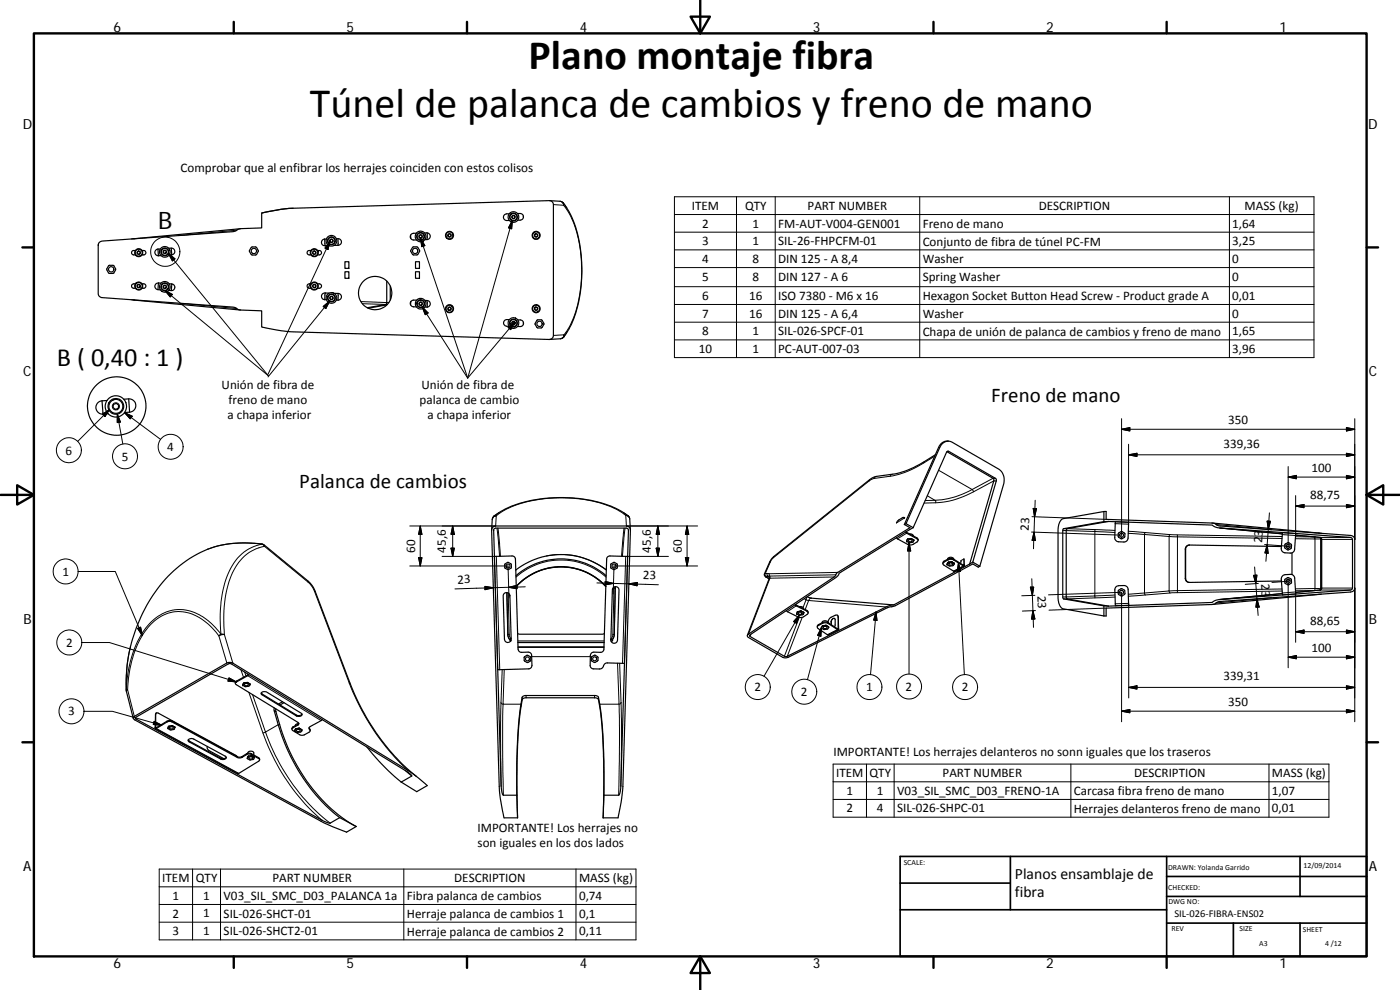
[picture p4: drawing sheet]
<svg xmlns="http://www.w3.org/2000/svg" width="420mm" height="297mm" viewBox="0 0 420 297" stroke-linecap="round" stroke-linejoin="round" font-family="sans-serif">
<defs><g id="words">
<g font-size="12.6">
<text x="158.6" y="20.7">Plano montaje fibra</text>
<text x="93" y="35.1">Túnel de palanca de cambios y freno de mano</text>
</g>
<text font-size="7.9" x="17.1" y="109.8">B ( 0,40 : 1 )</text>
<text font-size="7.2" x="47.5" y="68.8">B</text>
<g font-size="6.3">
<text x="297.5" y="120.5">Freno de mano</text>
<text x="89.8" y="146.5">Palanca de cambios</text>
</g>
<g font-size="4.7">
<text x="304.6" y="263.9">Planos ensamblaje de</text>
<text x="304.6" y="269.3">fibra</text>
</g>
<g font-size="4.2">
<text x="34" y="9.6">6</text>
<text x="104" y="9.6">5</text>
<text x="174" y="9.6">4</text>
<text x="244" y="9.6">3</text>
<text x="314" y="9.6">2</text>
<text x="384" y="9.6">1</text>
<text x="6.8" y="38.7">D</text>
<text x="410.6" y="38.7">D</text>
<text x="7" y="112.9">C</text>
<text x="410.8" y="112.9">C</text>
<text x="7" y="187.1">B</text>
<text x="410.8" y="187.1">B</text>
<text x="7" y="261.3">A</text>
<text x="410.8" y="261.3">A</text>
<text x="34" y="290.4">6</text>
<text x="104" y="290.4">5</text>
<text x="174" y="290.4">4</text>
<text x="244" y="290.4">3</text>
<text x="314" y="290.4">2</text>
<text x="384" y="290.4">1</text>
</g>
<g font-size="3.9">
<text x="54.2" y="51.5">Comprobar que al enfibrar los herrajes coinciden con estos colisos</text>
<text x="207.6" y="63">ITEM</text>
<text x="223.6" y="63">QTY</text>
<text x="242.4" y="63">PART NUMBER</text>
<text x="311.7" y="63">DESCRIPTION</text>
<text x="373.5" y="63.1">MASS (kg)</text>
<text x="210.7" y="68.3">2</text>
<text x="225.8" y="68.3">1</text>
<text x="233.5" y="68.3">FM‐AUT‐V004‐GEN001</text>
<text x="276.9" y="68.3">Freno de mano</text>
<text x="369.8" y="68.3">1,64</text>
<text x="210.7" y="73.6">3</text>
<text x="225.8" y="73.6">1</text>
<text x="233.5" y="73.6">SIL‐26‐FHPCFM‐01</text>
<text x="276.9" y="73.7">Conjunto de fibra de túnel PC‐FM</text>
<text x="369.8" y="73.6">3,25</text>
<text x="210.7" y="78.9">4</text>
<text x="225.8" y="78.9">8</text>
<text x="233.5" y="78.9">DIN 125 ‐ A 8,4</text>
<text x="276.9" y="79">Washer</text>
<text x="369.8" y="78.9">0</text>
<text x="210.7" y="84.2">5</text>
<text x="210.7" y="90">6</text>
<text x="224.8" y="90">16</text>
<text x="225.8" y="84.2">8</text>
<text x="233.5" y="84.2">DIN 127 ‐ A 6</text>
<text x="233.5" y="90">ISO 7380 ‐ M6 x 16</text>
<text x="276.9" y="84.3">Spring Washer</text>
<text x="369.8" y="84.2">0</text>
<text x="369.8" y="90">0,01</text>
<text x="210.7" y="95.3">7</text>
<text x="224.8" y="95.3">16</text>
<text x="233.5" y="95.3">DIN 125 ‐ A 6,4</text>
<text x="276.9" y="90">Hexagon Socket Button Head Screw ‐ Product grade A</text>
<text x="276.9" y="95.4">Washer</text>
<text x="369.8" y="95.3">0</text>
<text x="210.7" y="100.6">8</text>
<text x="225.8" y="100.6">1</text>
<text x="233.5" y="100.6">SIL‐026‐SPCF‐01</text>
<text x="276.9" y="100.7">Chapa de unión de palanca de cambios y freno de mano</text>
<text x="369.8" y="100.6">1,65</text>
<text x="209.7" y="105.9">10</text>
<text x="225.8" y="105.9">1</text>
<text x="233.5" y="105.9">PC‐AUT‐007‐03</text>
<text x="369.8" y="105.9">3,96</text>
<text x="66.5" y="116.7">Unión de fibra de</text>
<text x="126.5" y="116.8">Unión de fibra de</text>
<text x="68.3" y="125.7">a chapa inferior</text>
<text x="68.6" y="121.2">freno de mano</text>
<text x="125.9" y="121.3">palanca de cambio</text>
<text x="128.3" y="125.8">a chapa inferior</text>
<text x="368.6" y="127.3">350</text>
<text x="19.7" y="136.4">6</text>
<text x="50.2" y="135.3">4</text>
<text x="367.1" y="134.4">339,36</text>
<text x="36.5" y="138.2">5</text>
<text x="393.6" y="141.6">100</text>
<text x="393.2" y="149.8">88,75</text>
<text x="308.8" y="159.2" transform="rotate(-88 308.8 159.2)">23</text>
<text x="124.6" y="165.8" transform="rotate(-90 124.6 165.8)">60</text>
<text x="133.8" y="165.9" transform="rotate(-90 133.8 165.9)">45,6</text>
<text x="195.4" y="165.9" transform="rotate(-90 195.4 165.9)">45,6</text>
<text x="204.6" y="165.8" transform="rotate(-90 204.6 165.8)">60</text>
<text x="378.7" y="163" transform="rotate(-86 378.7 163)">23</text>
<text x="18.7" y="172.7">1</text>
<text x="192.9" y="173.7" transform="rotate(2 192.9 173.7)">23</text>
<text x="137.3" y="175.1" transform="rotate(-2 137.3 175.1)">23</text>
<text x="311.4" y="178.7" transform="rotate(88 311.4 178.7)">23</text>
<text x="378.5" y="175.3" transform="rotate(86 378.5 175.3)">23</text>
<text x="393.2" y="187.5">88,65</text>
<text x="19.8" y="194">2</text>
<text x="393.6" y="195.6">100</text>
<text x="226.4" y="207.4">2</text>
<text x="240.4" y="208.8">2</text>
<text x="259.9" y="207.4">1</text>
<text x="271.8" y="207.2">2</text>
<text x="288.6" y="207.4">2</text>
<text x="367.1" y="204.2">339,31</text>
<text x="20.5" y="214.7">3</text>
<text x="368.6" y="211.8">350</text>
<text x="250.1" y="226.8">IMPORTANTE! Los herrajes delanteros no sonn iguales que los traseros</text>
<text x="250.9" y="233.1">ITEM</text>
<text x="260.9" y="233.2">QTY</text>
<text x="282.9" y="233.1">PART NUMBER</text>
<text x="340.3" y="233.2">DESCRIPTION</text>
<text x="381.7" y="233.3">MASS (kg)</text>
<text x="254.1" y="238.5">1</text>
<text x="263.2" y="238.5">1</text>
<text x="269.2" y="238.5">V03_SIL_SMC_D03_FRENO‐1A</text>
<text x="322.3" y="238.5">Carcasa fibra freno de mano</text>
<text x="381.7" y="238.5">1,07</text>
<text x="254.1" y="243.8">2</text>
<text x="263.2" y="243.8">4</text>
<text x="269.2" y="243.8">SIL‐026‐SHPC‐01</text>
<text x="322.3" y="243.9">Herrajes delanteros freno de mano</text>
<text x="381.7" y="243.8">0,01</text>
<text x="143.3" y="249.6">IMPORTANTE! Los herrajes no</text>
<text x="143.3" y="254.1">son iguales en los dos lados</text>
<text x="48.7" y="264.6">ITEM</text>
<text x="51.8" y="270">1</text>
<text x="58.8" y="264.6">QTY</text>
<text x="61" y="270">1</text>
<text x="67.1" y="270">V03_SIL_SMC_D03_PALANCA 1a</text>
<text x="81.8" y="264.6">PART NUMBER</text>
<text x="136.3" y="264.6">DESCRIPTION</text>
<text x="173.8" y="264.8">MASS (kg)</text>
<text x="173.8" y="270">0,74</text>
<text x="51.8" y="275.3">2</text>
<text x="61" y="275.3">1</text>
<text x="67.1" y="275.3">SIL‐026‐SHCT‐01</text>
<text x="122.1" y="270">Fibra palanca de cambios</text>
<text x="122.1" y="275.4">Herraje palanca de cambios 1</text>
<text x="173.8" y="275.3">0,1</text>
<text x="51.8" y="280.6">3</text>
<text x="61" y="280.6">1</text>
<text x="67.1" y="280.6">SIL‐026‐SHCT2‐01</text>
<text x="122.1" y="280.7">Herraje palanca de cambios 2</text>
<text x="173.8" y="280.6">0,11</text>
</g>
<text font-size="3.1" x="352.5" y="275.2">SIL‐026‐FIBRA‐ENS02</text>
<g font-size="2.4">
<text x="271.2" y="259.7">SCALE:</text>
<text x="350.6" y="260.9">DRAWN: Yolanda Garrido</text>
<text x="391.2" y="260.6">12/09/2014</text>
<text x="350.6" y="267">CHECKED:</text>
<text x="350.6" y="271.4">DWG NO:</text>
<text x="351.6" y="279.3">REV</text>
<text x="372" y="279.4">SIZE</text>
<text x="391" y="279.5">SHEET</text>
<text x="377.9" y="283.8">A3</text>
<text x="397.7" y="283.8">4 /12</text>
</g>
</g></defs>
<g fill="none" stroke="#000" stroke-width=".36">
<path d="M29.8 72.7l.9-.4 39.2-2.8 2.2-.9 6.4-.2v-4.5l8.3-1.4 78-2.3a1.2 1.2 0 0 1 1.3 1.2v39.2a1.23 1.23 0 0 1-1.3 1.3l-78-2.4-8.3-1.4v-4.8l-6.4-.3-2.2-.9-39.2-2.8a1.27 1.27 0 0 1-1.2-1.2v-14.6zM32.6 79.8h1.6l.5 .9-.5 1.2h-1.6l-.6-1.1zM40.6 75.2h-.5a.66 .66 0 0 0-.6 .6 .66 .66 0 0 0 .6 .7h.5M41.4 75.5l.4-.1 .3 .4-.2 .4h-.5l-.2-.3zM42.6 75.2h.5a.66 .66 0 0 1 .7 .6 .66 .66 0 0 1-.7 .7h-.5M47.4 74.7l.2 2M47.4 74.7a1 1 0 0 0-.9 1.1 1 1 0 0 0 1.1 .9M48.1 74.7h-.7M48.3 76.7h-.7M48.4 75.2h.1M48.4 75l.1 .1M48.4 75a1.19 1.19 0 0 1 2-.3 1.19 1.19 0 0 1-.6 1.9 1.19 1.19 0 0 1-1.4-1.4"/>
<path d="M48.4 75v.2M49.1 75.3l.4-.2 .4 .3-.1 .5-.4 .2-.4-.4zM50.7 74.5l.7-.1a1.01 1.01 0 0 1 1.1 1 1.01 1.01 0 0 1-.9 1.1M51.4 74.4l.1 2.1M51.6 76.5h-.8M72.2 68.6l-32.7 3.1M75.4 74.2h1.6l.5 1.1-.5 1.1h-1.6l-.5-.9zM88 62.5l-3.6 .3-5.9 1.1M93.3 75.2h-.5a.66 .66 0 0 0-.6 .6 .66 .66 0 0 0 .6 .7h.5M94.2 75.4l.4 .1 .2 .4-.3 .3h-.5l-.1-.5zM95.3 75.2h.5a.66 .66 0 0 1 .7 .6 .66 .66 0 0 1-.7 .7h-.5M97.4 71.7l.3 2"/>
<path d="M97.4 71.7a1 1 0 0 0-.9 1.1 1 1 0 0 0 1 .9h1.3M97.4 71.7h.5M98.7 73.1a1.18 1.18 0 0 1 .6-1.9 1.18 1.18 0 0 1 1.4 1.4 1.18 1.18 0 0 1-1.9 .6M98.7 73.1l.1 .1M98.7 73v.1M98.8 73.1v.1M99.1 71.9l.5-.1 .3 .3-.1 .5-.4 .1-.4-.3zM100.9 71.6a1.05 1.05 0 0 1 1.5 .7 1.05 1.05 0 0 1-.9 1.3h-1.2M101.4 71.6v2M103.5 78.5h1.2v2h-1.2zM123.2 70.5l.1 1M123.8 74.2h1.6l.5 .9-.5 1.2h-1.6l-.6-1z"/>
<path d="M124.7 78.5h1.2v2h-1.2zM125 70h-.9a1.01 1.01 0 0 0-1 1 1.01 1.01 0 0 0 1.1 1h.8M125.8 70.7l.4-.2 .4 .3v.4l-.4 .2-.4-.3zM127.4 70.6l-.2 .1M127.4 70.6a1.19 1.19 0 0 0-2-.6 1.19 1.19 0 0 0 .4 2 1.19 1.19 0 0 0 1.6-1.2M127.4 70.6v.2M127.4 70.8h-.1M127.4 69.9h.7a1.01 1.01 0 0 1 1 1 1.01 1.01 0 0 1-.9 1h-.7M128.2 69.9v1.5l-.2 .5M134.5 70.4l.4-.3 .4 .3v.4l-.4 .3-.4-.2zM152.8 64.2h-.7a1.01 1.01 0 0 0-1 1 1.01 1.01 0 0 0 1 1l.8-.1M153.3 64.3l.1 .1"/>
<path d="M153.4 64.2v.1M153.4 64.2a1.18 1.18 0 0 1 1.8 .8 1.18 1.18 0 0 1-1.5 1.2 1.18 1.18 0 0 1-.4-1.9M153.4 64.2l-.1 .1M153.7 64.8l.5-.1 .3 .2-.1 .5-.4 .2-.3-.3zM155.3 64.1h.8a1.01 1.01 0 0 1 1 .9 1.01 1.01 0 0 1-1 1.1h-.7M157.1 64.8v.4M160.5 70.4l.4-.3 .4 .3v.4l-.4 .3-.4-.2zM164.9 60.2l3.6 .3a18.1 18.1 0 0 1 4.5 8.4 43.6 43.6 0 0 1-1.8 28.9l-.9 1.7a3.5 3.5 0 0 1-1.9 2.1l-3.5 .3M39.5 89.9l32.7 3.1M40.6 85.2h-.5a.67 .67 0 0 0-.6 .6 .67 .67 0 0 0 .6 .7h.5M41.2 85.7l.3-.3 .4 .1 .2 .5-.3 .3-.5-.2zM42.6 85.2h.5a.67 .67 0 0 1 .7 .6 .67 .67 0 0 1-.7 .7h-.5"/>
<path d="M47.6 84.9l.7 .1M47.6 84.9a1.01 1.01 0 0 0-1.1 .9 1.01 1.01 0 0 0 .9 1.1l.7 .1M47.6 84.9l-.2 2M49.2 85.7l.5-.1 .2 .4-.2 .5h-.4l-.3-.4zM50.3 86.7h.2M50.4 86.5l.1 .1M50.5 86.6a1.19 1.19 0 0 0-.9-1.8 1.19 1.19 0 0 0-1.2 1.6 1.19 1.19 0 0 0 1.9 .5l.2-.2M50.5 86.6v.1M50.7 87.1l.7 .1M50.8 85.1l.8 .1M51.5 85.2l-.1 2M51.6 85.2a.99 .99 0 0 1 .9 1.1 .99 .99 0 0 1-1.1 .9"/>
<path d="M93.3 85.2h-.5a.67 .67 0 0 0-.6 .6 .67 .67 0 0 0 .6 .7h.5M94 85.4h.5l.3 .4-.2 .4-.5 .1-.2-.4zM95.3 85.2h.5a.67 .67 0 0 1 .7 .6 .67 .67 0 0 1-.7 .7h-.5M97.4 89.9h.5M97.7 87.9l-.2 2M98.4 89l.1 .1M98.4 88.9h.1M98.4 88.9a1.18 1.18 0 0 1 2 0 1.18 1.18 0 0 1-.9 1.8 1.18 1.18 0 0 1-1.1-1.7M98.4 88.9v.1M98.8 87.9h-1.3a1.01 1.01 0 0 0-1 1 1.01 1.01 0 0 0 .9 1M99 89.2l.4-.3 .4 .2 .1 .5-.4 .3-.4-.2zM100.3 88l1.2 .1a1 1 0 0 1 1 1 1 1 0 0 1-1.1 .9"/>
<path d="M100.9 90h.5M101.4 88.1l.1 1.9M103.5 81.5h1.2v2h-1.2zM116.1 84.3l-.2 6.9-5.7 1.1M116.1 91.5l-5.6 1M117.1 85.8v4.2M123.3 90.5l-.1 1M124.7 81.5h1.2v2h-1.2zM125 90.1l-.8-.1a1.01 1.01 0 0 0-1.1 1 1.01 1.01 0 0 0 1 1.1h.9M125.1 91.1h.1M125.1 90.9l.1 .1M125.1 90.9v.2"/>
<path d="M125.1 90.9a1.18 1.18 0 0 1 1.9-.6 1.18 1.18 0 0 1-.3 2 1.18 1.18 0 0 1-1.6-1.2M126 90.7h.5l.2 .4-.2 .4h-.5l-.2-.4zM127.5 90.1a1.13 1.13 0 0 1 1.2 .3 1.13 1.13 0 0 1 .3 1.1l-.7 .6h-.8M128 90.2l.2 .5v1.4M134.6 92.3l.4-.1 .3 .3v.4l-.5 .2-.3-.3zM152.9 95.9h-.7a1.01 1.01 0 0 0-1.1 1 1.01 1.01 0 0 0 1 1h.7M153.7 96.8l.3-.3 .5 .2v.4l-.4 .3-.4-.2zM154.3 97.9l.1 .2M154.4 97.9l.1 .1M154.5 98a1.18 1.18 0 0 0 .5-1.9 1.18 1.18 0 0 0-2 .4 1.18 1.18 0 0 0 1.1 1.6h.3M154.5 98l-.1 .1M155.4 96h.8a1 1 0 0 1 .9 1 1 1 0 0 1-1 1h-.8"/>
<path d="M157.1 96.7v.6M160.5 92.4l.4-.2 .4 .2v.5l-.4 .2-.4-.3zM37.1 119.8a3.5 3.5 0 0 1 2.5 .1 1.99 1.99 0 0 1 1.1 2.2 1.99 1.99 0 0 1-1.8 1.6l-1.5 .1M38.6 119.7l.3 4M30.6 120.3l.3 3.9M30.6 120.3a1.99 1.99 0 0 0-1.8 2.1 1.99 1.99 0 0 0 2.1 1.8l1.6-.1M32.1 120.2l-1.5 .1M32.6 121.1l.2 .1M32.7 120.8l-.1 .3M32.7 120.8l.2 .1M32.7 120.8a2.36 2.36 0 0 1 4-.2 2.36 2.36 0 0 1-1.7 3.7 2.36 2.36 0 0 1-2.4-3.2M34 121.3l.9-.3 .7 .6-.1 .9-.8 .4-.8-.6z"/>
<path d="M280.7 136.5l-3.2 2a25.5 25.5 0 0 1-9.7 3.8l-4.8 .6-1.8 .8-28.9 23.2-1.2 1.5-1.7 3.9 .2 .6 1.2 .8M284.2 135.5l13.8 8 .3 .4-7.3 25.3M284.7 132.4l-1.6 .3-1.2 1.2-10.5 23.5M189.2 159l-.2-3.5a2.81 2.81 0 0 0-1.8-1.6 36.6 36.6 0 0 0-21-4.5 30.4 30.4 0 0 0-18.2 5.8l-.3 .6-.2 3.2M271.4 157.4l1.7 .9-21.8 13.6-1 1.2-25.6 17.1a.54 .54 0 0 0-.4 .5 .54 .54 0 0 0 .3 .6l10.3 5.9 1.5 .1 29.9-15 2.4-.6 23.2-12.5 1.7 1 .5-.3M271.5 155.4l-.5-.1-1.3 .7-.7 .9M271.7 159.7l3.5 1.9 .3 .5-.2 .4-1.4 .9-1 .1-3.9-2.1M271.9 159.6l3.3 1.8 .3 .4v.3M271.9 157.1l-.5 .3M271.9 157.1l2.2 1.2M271.9 157.1l10.1-22.8a2.66 2.66 0 0 1 3.7-1.6l14.1 8.1a4.1 4.1 0 0 1 1.4 4.5l-7.1 24.6M274.1 158.3l-22.3 13.7-.3 .7-.7 .7-25.7 17.1-.2 .3 10.5 6.1 .7 .1 30.1-15.1 2-.4 22.8-12.3"/>
<path d="M274.1 158.3l10-22.6 .2-.3h.4l14.3 8.4-7.1 24.9M331.3 156.5l-12.2 2.2-.2 20.6 .3 .4 12.1 2.1M331.3 153.5l-12.2 2.1a3.4 3.4 0 0 0-1.6 3.6v19.9a3.4 3.4 0 0 0 1.6 3.6l12.2 2.1M331.3 153.5h.7v2.3l31.7 1.1 .8 .2 1.4 .7 39.4 2.9a1.27 1.27 0 0 1 1.3 1.1v14.6a1.27 1.27 0 0 1-1.3 1.2l-39.4 2.9-1.2 .6-1 .3-31.7 1.1v2.3h-.7M331.3 153.5v3M332.7 156.5l-12.4 2.1-.3 .3v20.2l.3 .6 12.4 2.2M332.7 156.5l31.1 1 1 .6 1.4 .3 39.1 2.8 .5 .4 .1 14.8-.3 .6-39.4 2.9a3.5 3.5 0 0 0-2.4 .9l-31.1 1.1M332.7 156.5h-1.4M334.7 156.5l-.1 5.1 .4 .7 .7 .3h1.9l.8-.6 .3-5.3M363.9 156.9l32.7 3.1M366 158.4l18.8 1.8M384.9 159.8l-.4 5 .4 .7 .7 .4h1.9l.9-.5 .4-5.3"/>
<path d="M148.4 167l5.5-.2 .8 .8 .8 27.2 .2 .6 .6 .3h2.2l.8 .3 .2 .6 .1 3-.1 .7-.6 .4-9.5 .3M151.2 178.1a1.01 1.01 0 0 1 1.1-.3 1.01 1.01 0 0 1 .7 1l.4 12.9a1.01 1.01 0 0 1-1 1.1 1.01 1.01 0 0 1-1-1l-.4-13zM152.1 177.8l.3 13 .8 1.3M154.8 171a22.2 22.2 0 0 1 27.2 0M154.8 172.7a20.7 20.7 0 0 1 27.1 0M155.7 175.2a18.2 18.2 0 0 1 26.1 .7 18.4 18.4 0 0 0-26.9 0zM183.4 169.2l1-.5 .8 .5-.1 1.3-1 .4-.7-.4zM184 176.3a1 1 0 0 1 1.2-.2 1 1 0 0 1 .6 1l-.5 14.9a1 1 0 0 1-1 1 1 1 0 0 1-1-1l.5-15zM184.6 176v.4M184.6 176.5l-.2 13.9-.6 1.5M184.6 176.4v.1M188.4 167l-5.6-.2-.5 .4-.2 .4-.9 27.4-.8 .7h-2.6l-.6 .9-.1 3 .2 .7 .5 .4h2.1a1.92 1.92 0 0 0 1.6-1.5l.6-.3 5.3 .1"/>
<path d="M230.8 173.2l.1 .4-6.6 17M242.2 179.1l1.3 .4 24.7 2M272.3 161.8l-.1 .7a1.55 1.55 0 0 0 1.9 .1l.2-.5M272.5 161.7l-.2 .1M272.6 162.1a.62 .62 0 0 1 .7-.2 .62 .62 0 0 1 .4 .5 .62 .62 0 0 1-.6 .2 .62 .62 0 0 1-.5-.5zM273 160.2a.83 .83 0 0 1 1.1 .6M273.3 161.6h.2M273.3 161.6l-.8 .1M273.5 161.6h.1M273.5 161.6l.7 .4M274.2 162l.1 .1M284.5 168.8h.1"/>
<path d="M284.5 168.8l-.2 .6a1.5 1.5 0 0 0 1.8 .2l.3-.4M284.7 168.7h.1M284.7 168.7l-.2 .1M284.8 169.1a.51 .51 0 0 1 .6-.3 .51 .51 0 0 1 .3 .7 .55 .55 0 0 1-.6 .1 .55 .55 0 0 1-.3-.5zM285.5 168.6l-.8 .1M285.5 168.6h.2M285.5 168.6l.2 .1M285.6 168.6h.1M285.7 168.6l-1.1 .1M285.7 168.7l.6 .3M285.7 168.6v.1M285.7 168.6l.6 .4"/>
<path d="M286.2 167.8a.96 .96 0 0 0-.9-.6 .96 .96 0 0 0-.9 .6M286.2 167.8l-.7-.2-1 .1-1.3 .8-.2 .6M286.3 169l.1 .2M288.4 168.2l-.2 .8M289.3 167.7l-.1 1.9-3-1.8M289.5 169.7l-.3 .1-3-1.8-.7-.2-.8 .1-1.4 .7-.3 .6 3.4 2.3 3-1.7M291.9 168.7l-.9 .5M291.9 168.7l2.2 1.2M335.7 177.1l1-.5 .7 .5 .1 1.3-.7 .4-1.1-.4zM357 163.5l-.9 .5-.3 .7v9.1l.5 .7 .7 .3M384.6 164l-27.7-.5a1.19 1.19 0 0 0-1.2 1.2v8.8a1.19 1.19 0 0 0 1.2 1.3l27.7-.5M384.9 178.1l-18.9 1.8"/>
<path d="M385.7 173.8l.9-.5 .8 .4 .1 1.3-1 .5-.7-.4zM386 164l1.1 .1M387.1 174.2l-1.1 .1M387.7 165.9v6.5M388.8 160.6l7.4 .6 .3 .6v14.9l-.3 .3-7.4 .7M388.9 178.2l-.5-5.3-.9-.6-1.9 .1-.8 .6-.3 .7 .4 4.8M396.6 178.3l-32.7 3.1M153.2 192.1l.1 .1M153.3 192.2h.1M153.4 191.5l-.3 .2 .1 .4M153.4 191.8l-.3 .2M155.4 190.1l.6 .2h24.7l.7-.2"/>
<path d="M155.4 192.8h25.9M155.5 194.2h25.8M155.5 194.1h25.8M157.4 197.1l.7-.5 1 .4 .1 1.3-1 .5-.8-.4zM177.6 197l1-.4 .8 .4 .1 1.1-.9 .7-1-.5zM183.3 191.7l.5 .2M183.3 192l.5 .2M183.8 191.9v.4l-.4 .1M183.8 191.9h.1M238.6 181.5l3.5 1.8 .4 .8-1.5 1.1-.8 .1-.7-.2-3.5-1.9M238.7 181.4l3.6 1.8 .2 .7M239.3 183.6l-.2 .5a1.44 1.44 0 0 0 2 .2l.1-.4"/>
<path d="M239.4 183.5l-.1 .1M239.4 183.5h.1M239.6 183.9a.53 .53 0 0 1 .7-.3 .53 .53 0 0 1 .3 .6 .59 .59 0 0 1-.6 .1 .59 .59 0 0 1-.4-.4zM239.9 182a.83 .83 0 0 1 1.2 .6M240.3 183.3l.2 .1M240.3 183.3l-.9 .2M240.4 183.3h.1M240.5 183.4l.7 .3M241.2 183.7v.1M241.2 183.7v.2M241.2 183.8v.1M246.5 188.3h.1"/>
<path d="M246.8 187.9l-.3 .4M246.8 187.8l-.3 .5M246.8 187.8v.1M246.8 187.8h.1M247 187.7h.1M247 187.7l-.2 .1M247 187.7l-.2 .2M247.1 188.1a.57 .57 0 0 1 .6-.2 .57 .57 0 0 1 .4 .6 .58 .58 0 0 1-.6 .2 .58 .58 0 0 1-.4-.6zM247.9 187.6l.2 .1M247.9 187.6l-.9 .1M247.9 187.7h-.9M247.9 187.7h.2"/>
<path d="M247.9 187.6v.1M248 187.6v.1M248 187.7h-1.1M248.1 187.7l.6 .4M248.5 186.8a1.87 1.87 0 0 1 .9-1.6l1.4-.6 .6 .1 .1 4-3.4-2.1-1 .1-1.4 .7-.3 .2-.1 .6M248.5 186.8a.98 .98 0 0 0-.9-.6 .98 .98 0 0 0-.9 .7M248.7 188.1v.1M248.7 188.2l-.3 .5a1.5 1.5 0 0 1-1.8-.2l-.1-.2M248.7 188.2h.1M249.4 187.4v-.9a.77 .77 0 0 1 .4-.8 .77 .77 0 0 1 .8 .1l-.1 2.3M251.3 184.6h.1M251.7 188.8l-.3 .2-2.8-1.9-.7-.2-1 .1-1.4 .7-.2 .5 .3 .4 2.9 1.9 3.1-1.5"/>
<path d="M331.3 181.8l1.4 .1M331.3 181.8v3M338.7 181.6l-.3-5.3-.8-.6h-1.9l-.7 .3-.4 .7 .1 5M40 215.5l-2.1-8.1a47.1 47.1 0 0 1 15.2-36.9 30.1 30.1 0 0 1 26.2-7l13.1 10.8a7.3 7.3 0 0 1 2.2 3.2l10.5 27.5a66.8 66.8 0 0 0 19.9 28M46.5 218.5l.4 .1 3.3-2 1.2-.1 20 10.9h.9l1.7-1 1-.1 2.6 1.3 .3 .4-.3 .4-6.2 3.7-24.8-13.5M46.9 213.9v.1M50.4 218.5h.1M50.6 218h.1M50.6 218l-.2 .5M50.7 217.9l-.1 .1M50.7 217.9h.1M50.9 218.3v-.1a.56 .56 0 0 1 .7-.2 .56 .56 0 0 1 .4 .6 .68 .68 0 0 1-1.1-.3z"/>
<path d="M51.6 217.8h.2M51.6 217.8l-.9 .1M51.6 217.7l-.9 .2M51.7 217.7v.1M51.7 216.4l.6 .3M51.8 217.8l.6 .3M52.4 218.1l.1 .2M52.4 218.1h.1M52.5 218.3l-.2 .5a1.43 1.43 0 0 1-1.9-.3M73.1 205l-.2 .6a1.51 1.51 0 0 0 1.9 .2l.2-.5M73.3 204.9l-.2 .1M73.3 204.9h.1"/>
<path d="M73.4 205.2a.54 .54 0 0 1 .7-.2 .54 .54 0 0 1 .3 .6 .54 .54 0 0 1-.6 .2 .54 .54 0 0 1-.4-.6zM74.1 204.8l.2 .1M74.1 204.8h.1M74.1 204.8l-.8 .1M74.1 204.8h.2M74.3 204.8h.1M74.3 204.9l.7 .3M74.3 204.8v.1M74.5 202.3l-3.7 2.1-.2 .6M74.7 202.4l-3.9 2.3-.1 .5 18.7 11.5 .2 .7-1.9 1.2 .2 .6 2.4 1.4 .9-.1 1.5-.8a.73 .73 0 0 0 0-1.2l.4-.5 3.6-2.1M75 205.2v.1M75 205.2h.1"/>
<path d="M78.4 208l10.5 6.5a1.42 1.42 0 0 0 1.7-.2M78.5 207.8a1.52 1.52 0 0 1 1.6-.1l10.3 6.3a.63 .63 0 0 1 0 .9 .63 .63 0 0 1-.8 0l-.7-.1-10.3-6.3-.2-.3zM82.3 212.4v.9a62.4 62.4 0 0 0 8.9 20.5 50.2 50.2 0 0 0 10.7 11.5M82.8 212.7v.7a68.5 68.5 0 0 0 4.2 12.2 48.8 48.8 0 0 0 19.9 22.4M84.8 210.6l-1.2 .6M85.2 210.8l-1.2 .7M88.7 218.7l-.2 .7a1.5 1.5 0 0 0 1.8 .1l.3-.4M88.9 218.6l-.2 .1M88.9 219h.1a.49 .49 0 0 1 .7-.3 .49 .49 0 0 1 .2 .7 .57 .57 0 0 1-.6 .1 .57 .57 0 0 1-.4-.5zM89.6 217.1a.8 .8 0 0 0-1 .6M89.7 217l-1.9 1.2-.2 .6M89.7 218.5l.2 .1"/>
<path d="M89.7 218.5l-.8 .1M89.7 218.5h.1M89.8 218.5h.1M89.9 218.6l.6 .3M89.9 218.6h.1M90.5 218.9l.1 .2M90.5 218.9h.1M92.7 218.4l.4 .8M56.5 222l9.9 5.6a1.32 1.32 0 0 0 1.5-.4M56.5 221.9a1.5 1.5 0 0 1 1.7-.1l9.4 5.1a.61 .61 0 0 1 .1 .8 .61 .61 0 0 1-.8 .2l-.7-.2-9.4-5.1-.4-.4zM62.2 224a1.11 1.11 0 0 0 .5 1.2l4.5 2.4M71.2 227l-23.7-13-.7 .1v4.3l3.5-2.1 .9-.1 20.2 10.9h1l1.6-1 1-.1 2.7 1.4 .2 .6"/>
<path d="M74.4 226a.96 .96 0 0 1 .8-.7 .96 .96 0 0 1 1 .6v.6M74.4 227l-.2 .5M74.5 226.9h.1M74.6 226.9l-.2 .1M74.6 226.9h.1M74.7 227.3a.64 .64 0 0 1 .6-.3 .64 .64 0 0 1 .5 .5 .61 .61 0 0 1-.6 .3 .61 .61 0 0 1-.5-.5zM75.4 226.8h.3M75.4 226.8l-.8 .1M75.4 226.7v.1M75.5 226.7v.1M75.7 226.8h.1M75.7 226.8l.6 .3"/>
<path d="M76.3 227.1v.1M76.3 227.1v.2M76.3 227.2v.1M76.3 227.3l-.2 .5a1.47 1.47 0 0 1-1.9-.3M110.1 224.2l2.7 3.2a61.1 61.1 0 0 0 7.6 7.3M120.4 234.7l4.7 2.8 3.1-1.8-2.6-2.3-3-2.1-53.1-32.5-1.4 .1-27.8 16a.55 .55 0 0 0-.3 .6 .55 .55 0 0 0 .4 .5l56.8 30.9 6.8 2.8 2.9-1.7M120.4 234.7l3.2-1.8-.1-.3-1.4-1.1-53-32.4-.6 .1-27.8 16.1v.4l56.3 30.6 2 .7 2.9-1.7M155.1 238.6h-4.1l-.3-.8-.3-1.9-2.2-77.1 .5-.3h39.3l.4 .2 .2 .4-2.3 77.5-.6 2h-4.5M155.1 238.6l.2 6.8M181.2 238.6a155.4 155.4 0 0 0-1.6-29.5l-.9-.4h-21.1l-.7 .3a131.3 131.3 0 0 0-1.8 28.1v1.5M181.2 238.6l-.2 6.8M101.9 245.3l5 2.7"/>
<path d="M155.3 245.4h-4l-1.4-8.2-2.4-78a1.26 1.26 0 0 1 1.2-1.4h39.3a1.3 1.3 0 0 1 1.2 1.4l-2.3 77.3-.5 4.2-.9 4.7h-4.5M181 245.4l.2-5.9a153.1 153.1 0 0 0-1.6-29.7l-.9-.4h-21l-.8 .3a133.2 133.2 0 0 0-1.7 28.4l.1 7.3"/>
<circle cx="41.6" cy="75.8" r="1.19"/>
<circle cx="41.6" cy="75.8" r="1.04"/>
<circle cx="49.5" cy="75.6" r="1.59"/>
<circle cx="49.5" cy="75.6" r="1.05"/>
<circle cx="76.2" cy="75.3" r=".8"/>
<circle cx="94.3" cy="75.8" r="1.05"/>
<circle cx="94.3" cy="75.8" r="1.2"/>
<circle cx="99.5" cy="72.3" r="1.05"/>
<circle cx="99.5" cy="72.3" r="1.6"/>
<circle cx="124.6" cy="75.3" r=".8"/>
<circle cx="126.2" cy="70.9" r="1.61"/>
<circle cx="126.2" cy="71" r="1.05"/>
<circle cx="134.9" cy="70.6" r="1.19"/>
<circle cx="134.9" cy="70.6" r="1.05"/>
<circle cx="154.1" cy="65.1" r="1.6"/>
<circle cx="154.1" cy="65.1" r="1.05"/>
<circle cx="160.9" cy="70.6" r="1.2"/>
<circle cx="160.9" cy="70.6" r="1.06"/>
<circle cx="33.4" cy="80.8" r=".8"/>
<circle cx="41.6" cy="85.8" r="1.05"/>
<circle cx="41.6" cy="85.8" r="1.2"/>
<circle cx="49.5" cy="86.1" r="1.61"/>
<circle cx="49.5" cy="86.1" r="1.04"/>
<circle cx="94.3" cy="85.8" r="1.05"/>
<circle cx="94.3" cy="85.8" r="1.2"/>
<circle cx="99.5" cy="89.4" r="1.05"/>
<circle cx="99.5" cy="89.4" r="1.6"/>
<circle cx="112.6" cy="87.9" r="5"/>
<circle cx="126.2" cy="91.1" r="1.05"/>
<circle cx="126.2" cy="91.1" r="1.6"/>
<circle cx="134.9" cy="92.6" r="1.05"/>
<circle cx="134.9" cy="92.6" r="1.2"/>
<circle cx="154.1" cy="96.9" r="1.05"/>
<circle cx="154.1" cy="96.9" r="1.6"/>
<circle cx="160.9" cy="92.6" r="1.2"/>
<circle cx="160.9" cy="92.6" r="1.05"/>
<circle cx="161.9" cy="97.2" r="1.32"/>
<circle cx="161.9" cy="97.2" r=".8"/>
<circle cx="34.8" cy="121.9" r="3.2"/>
<circle cx="34.8" cy="121.9" r="2.1"/>
<circle cx="35" cy="121.8" r="8.8"/>
<circle cx="152.5" cy="169.8" r="1.1"/>
<circle cx="152.5" cy="169.8" r=".6"/>
<circle cx="184.3" cy="169.8" r=".6"/>
<circle cx="336.6" cy="160.6" r=".6"/>
<circle cx="336.6" cy="177.7" r=".6"/>
<circle cx="336.6" cy="160.6" r="1.09"/>
<circle cx="386.6" cy="163.9" r="1.09"/>
<circle cx="386.6" cy="174.4" r=".6"/>
<circle cx="386.6" cy="163.9" r=".6"/>
<circle cx="158.3" cy="197.7" r=".6"/>
<circle cx="178.5" cy="197.7" r=".59"/>
</g>
<g fill="none" stroke="#000" stroke-width=".3">
<path d="M202.4 59h191.9v48.3h-191.9zM221 59v48.3M232.7 59v48.3M276 59v48.3M369 59v48.3M40.3 71.6h-.1M50.6 76.1l29.9 36.6-31-25.6M50.6 76.1l1.9 1.6-.8 .6zM71.1 69.1l-16.6 1.5M99 72.4l-18.6 39.9M99 72.4l-.6 2.4-.9-.4zM126.2 71.5l1.3 2.2-.9 .3z"/>
<path d="M126.2 71.5l14.2 41.9M153.8 66.1l-.2 2.5-1-.2zM153.8 66.1l-13.4 47.3M166.1 61.4l3.1 .2a29.9 29.9 0 0 1 5.3 17.7 33.7 33.7 0 0 1-5 20.8l-.2 .4-3.2 .1M168.1 60.4l.8 .5 .3 .7-.2-.7M168.5 60.5l.5 .4M169 60.9l1.1 1.4M169 60.9l.1 .1M202.4 64.4h191.9M202.4 69.7h191.9M202.4 75h191.9M40.2 90h.1"/>
<path d="M49.5 87.1l2.2 1.2-.6 .8zM54.5 91l16.6 1.6M97 91.9l2-1.6-1.2 2.3zM99 90.3l-18.6 22.8M108.3 90.5l8.4 .3M108.7 91.1l7.5 .3M126.7 92.1l13.6 21.3M126.7 92.1l1.8 1.8-.9 .5zM152.5 98.2l2-1.5-1.2 2.2zM154.5 96.7l-14.1 16.7M170.1 99.8l-.9 1.3M202.4 91.4h191.9"/>
<path d="M202.4 80.3h191.9M202.4 86h191.9M202.4 96.7h191.9M168.6 101.5l.5-.4 .2-.6-.4 .9-.7 .2M202.4 102h191.9M30.8 124.3l2.1-1.4-1.4 2.1zM32.9 122.9l-9.6 9.5M35.2 124.2l.9 2.4-.9 .2zM35.2 124.2l1.7 9M37.4 123.8l10.8 8M37.4 123.8l2.3 1.1-.6 .8zM277.5 138.5l-.3 .4"/>
<path d="M280.5 136.9l-3.3 2a27.3 27.3 0 0 1-10.1 4M281.7 134.3h.3M284.4 135.4h.3M336.6 125.6v35l-27-1M336.6 128.8h70M336.6 128.8l2.5-.5v1zM338.7 136.5h67.9M338.7 133.3v23.4M338.7 136.5l2.5-.5v1zM386.6 140v23.9l-7.1-.5M404.1 136l2.5 .5-2.5 .5zM404.1 128.3l2.5 .5-2.5 .5z"/>
<path d="M406.6 125.6v36.2M123 157.8h25.7l.2-3a28.6 28.6 0 0 1 16.1-5.3 36.5 36.5 0 0 1 21.8 4.4l1 .7 .2 3.2h21.4M126.1 157.8v12M126.1 157.8l.5 2.5h-1zM135.9 157.8v9.1M135.9 157.8l.4 2.5h-1zM148.2 159v.1M148.2 154.9l.7-.1-.9 .4-.3 .6M148.2 154.9l-.4 .5M148.3 154.8l-.1 .1M149.2 158.5l.7 8.4M149.5 158.5l.7 8.4"/>
<path d="M149.7 153.9l-1.5 1M187.2 153.9l1.3 .9-.1-.1M187.3 158.5l-.7 8.4M187.6 158.5l-.8 8.4M188.6 159v.1M188.9 155.3l-.4-.5-.7-.2 .9 .4 .3 .7M197.4 157.8v9.1M197.4 157.8l.5 2.5h-1zM206.2 157.8v12M206.2 157.8l.5 2.5h-1zM260.9 144.3l-28.8 23M261 143.9l-.1 .4"/>
<path d="M262.3 143.6l-1.4 .7M263 142.9l-.7 .7M267.1 142.9l-4.8 .7M267.8 142.3l-.7 .6M271.4 155.3l-2.4 1.6M272.1 159.7v.3l-2.8 1.7M278.3 148.8l2.3 1.3-2.9 .1M281.7 141.1l10.1 5.8M291.8 146.9l.4 .7M291.8 146.9a24.9 24.9 0 0 1-11.2 3.2l.2 .8M298.8 143.5h-.8l-6.2 3.4M299 144.3h-.8l-6 3.3a26.1 26.1 0 0 1-11.4 3.3h-3.5"/>
<path d="M309.7 155l22.3 .8M310.1 152.5l1 .1-.6 2.5zM310.3 159.7l.4 2.5-1-.1zM310.7 150.1l-.5 14.6M318.9 159.2l9.7 .3M319.2 158.6l15.4 .6M328.6 159.5v19.3l-9.7 .3M328.6 159.5l6 .3M328.6 158.9v.6M334.7 157.1l4 .2M334.7 156.5l4 .2M338.6 159.4l13.8 1.1 32.4 .5"/>
<path d="M343.7 159.8l-.2 .6-4.9-.4M365 157.4l16.6 1.5M366.2 158.4l18.6 1.8M380.3 156.4h1l-.7 2.5zM381 153.9l-1.1 14.5M384.9 159.8l3.9 .3M386.6 143.2l2.5-.6v1.1zM386.6 143.2h20M388.8 151.8l2.5-.4v.9zM388.8 151.8h17.8M388.8 148.7v11.7M395.8 159.9l.1 .1"/>
<path d="M404.1 151.4l2.5 .4-2.5 .5zM404.1 142.6l2.5 .6-2.5 .5zM23.4 171.5a3.7 3.7 0 0 1-5.5 3.2 3.7 3.7 0 0 1-.3-6.4 3.7 3.7 0 0 1 5.8 2.7v.5h11.2l8.1 19.2M78.6 163.3a14.1 14.1 0 0 0-10.6 9.9 38.8 38.8 0 0 0-1.7 17.1 16 16 0 0 0-13.2-7.4 14.5 14.5 0 0 0-11.5 8.9 35.9 35.9 0 0 0-3.7 15.2M78.6 163.3a33.1 33.1 0 0 0-16.3 1.5M78.6 163.2l.8 .7-.1-.4M92.4 174.3l.1 .4M92.5 174.7l1.3 1.5 .6 1.2M92.5 174.7l-13.1-10.8a13.6 13.6 0 0 0-10.3 9.7 39.6 39.6 0 0 0-1.8 16.8M94.4 177.4l.2 .1M94.4 177.4l10.4 27.5M123 169.8h29.5l.2 9.6"/>
<path d="M125.6 167.3h1l-.5 2.5zM132.7 166.9h16M135.3 164.5h1l-.4 2.4zM145.5 175.9l2.5 .4-2.4 .6zM148.4 167l1 34M149 166.9l1 34M152.1 177.8l.3 12.6M152.5 177.9l.3 12.4M152.7 176.2l2.4-.6 .1 1.1zM154.8 173.1a20.4 20.4 0 0 1 27.1 0M154.9 176a18.3 18.3 0 0 1 26.9 0M154.9 170.9l-.1 .1"/>
<path d="M157.6 176.1l-21.1 .6M163.9 166.8a22 22 0 0 1 18.1 4.1M179.1 174.9l18.5 .6M181.6 174.5l2.5 .5-2.5 .5zM184.2 176.2l.1 .2M184.3 176.4l-.4 13.9M184.3 176.4l.3 .1M184.6 176.4l-.2 14M184.6 176.5h.1M187.8 166.9l-1 32.1M188.1 166.9h12.5M188.4 167l-1 32"/>
<path d="M188.7 175.2l2.6-.4-.1 1zM196.9 164.5h1l-.5 2.4zM205.7 167.3h1l-.5 2.5zM209.4 169.8h-25.1l-.3 8.4M229.7 172.1h.5l.1 .6 .2 .2-.7-.1zM229.9 172.9v.2M230 173.1l.8 .6M230.2 172.1h.7l.1 .7M230.5 172.9l.4 .4M231 172.8l-.5 .1M231 172.8l.1 .5-.2 .3M231 168.7l.2-.1-1.5 3.5h-.3"/>
<path d="M232.1 167.3l-.9 1.3M232.3 166.9l-.2 .4M241.4 179.6l1.3 .6M242 179.2l-1 3.1M243.5 179.5l-.5 .1-.3 .6M250.3 173.1l-19.2 .4-6.4 16.7M250.8 172.5l-19.8 .3M251.4 171.7l-20.5 .4M272.8 162.8v39.4M272.8 162.8l.5 2.5h-1zM275.2 161.4v.2M283.3 168.4v.2"/>
<path d="M284.5 167.7v.3M286.2 167.8v.2M287.6 168.9l1.8 33.5M287.6 168.9l.7 2.5-1 .1zM288.4 168.2l.9-.5 .1 1.8M289.4 169.5l-.1-.1-.2 .4-2.9 1.6M289.4 169.5l.1 .2M309.2 176.2l1-.1-.4 2.5zM309.7 173.7l.5 14.5M310.6 178.6l-3.9 .2M314.7 178.5l21.9-.8v38.9M334.6 178.5l-6 .3v.6"/>
<path d="M334.6 179.1l-15.4 .6M351.1 160.4l-.2 .6-7.4-.6v17.5l-4.9 .4M353.3 160.5l.1 .6-2.5-.1v16.3l-7.4 .6 .2 .6M355.7 173.5h.1M355.7 164.7h.1M376.2 172.6h1l-.3 2.5zM376.5 170.1l1.1 14.6M377.2 179.7l.7 2.4-1 .1zM377.6 175l-3.9 .3M380.3 163.4l.3 2.6-1-.1zM381.6 179.3l-16.6 1.6M381.7 174.8l4.9-.4v26"/>
<path d="M384.7 161.6l-31.3-.5v16.1l-2.5 .1 .2 .6M384.8 176.7l-31.4 .5-.1 .6M384.8 177.3l-32.8 .5-13.4 1.1M384.8 160.4l4 .3M384.9 178.1l-18.7 1.8M388.8 161l6 .1M388.8 177.6l-4 .3M388.8 160.6l7.4 .6M388.8 177.9v14.8M388.9 178.2l-4 .3M394.5 161.1l.1 .6-5.8-.1M394.8 177.2h-6"/>
<path d="M395.9 178.3l-.1 .1M396.2 177h9.1M396.2 161.2h9.1M396.2 161.2l.3 .2 .2 .4v14.6M396.2 161.2l.1 .5M396.2 177l-7.4 .7M396.3 176.6h-.7a.68 .68 0 0 0-.7-.1 .68 .68 0 0 0-.4 .7M396.3 161.7h-1.7v14.9l-5.8 .1M396.3 176.6l-.1 .4M396.3 161.7v14.9M396.3 176.6l.2 .1M396.5 161.6l-.2 .1"/>
<path d="M396.5 161.8h9.4M396.5 176.4h.2M396.7 176.4h9.2M396.7 176.4l-.2 .5-.3 .1M406.6 176.4v40.2M24.5 192.8a3.8 3.8 0 0 1-5.5 3.2 3.8 3.8 0 0 1-.3-6.4 3.8 3.8 0 0 1 5.8 2.7v.5h8.3l38.2 11.8v-.2M39.1 194.1a48.9 48.9 0 0 0-1.2 12.9M41.3 188.6l.9-.4 .5 2.5zM65.8 190.6a1.21 1.21 0 0 1 1.5-.2l-1.6 .4zM67.3 190.4l2.6 8.6M68.1 198.9l-2.4-8.1a15.2 15.2 0 0 0-13.4-7.2 14.4 14.4 0 0 0-10.4 8.5 35.6 35.6 0 0 0-3.6 14.9l2 7.9M152.4 190.4l.2 .9 .6 .8"/>
<path d="M152.4 190.4h.1M152.8 190.3l.5 1.2M152.8 190.3l-.4 .1M153.3 192.2h.1M155.4 192.3h25.9M155.4 192.7h25.9M159.6 197h17.6M183.9 190.3l-.1 .6-.5 .8M183.9 190.3l.3 .1a1.09 1.09 0 0 1-.4 1.5M184.4 190.4h.1M185.3 199l.5 12.3h-5.8M186 199l.4 11.8"/>
<path d="M225.4 190.3l-.3 .7M238.9 181.5v.3l-2.6 1.7M239.9 185.2l-4.5 11.7M239.9 184.6l-.9 2.4-.8-.5zM239.9 184.6l-10.6 18.3M240.8 185.2l-4.5 11.7M242.1 183.1v.2M242.7 180.2l-1.1 2.7M242.7 180.2l23.2 1.9M245.7 187.4v.2M246.5 188.3l-4.2 15.6M246.5 188.3l-.2 2.6-.9-.3z"/>
<path d="M246.9 186.8v.2M248.6 186.9v.2M249.4 186.5l.1 .1M249.5 186.6v.9M250.5 185.6a.88 .88 0 0 0-1 1M251.3 188.7h.4M251.3 184.6l.3 .6 .1 3.5M251.3 188.7v.2l-3 1.5M251.5 185.1l.1 .1M251.7 188.7v.1M262.9 183.6l-1.7 18.8M262.9 183.6l.3 2.5h-1z"/>
<path d="M310 183.2l.6 2.5-1 .1zM310.8 183.2l-4 .1M332 182.5l-17.2 .6M338.7 181l-4 .2M338.7 181.6l-4 .1M338.7 181.3v28.1M386.6 197.2l2.5-.5v1zM386.6 197.2h20M388.8 189.5h17.8M388.8 189.5l2.6-.5v1.1zM404.1 189l2.5 .5-2.5 .6zM404.1 196.7l2.5 .5-2.5 .5z"/>
<path d="M25.2 213.4a3.8 3.8 0 0 1-5.6 3.2 3.8 3.8 0 0 1-.2-6.4 3.8 3.8 0 0 1 5.8 2.7v.5h8.5l14.8 4.2M37.9 207h.4l-.4 .4M37.9 207v.1M40.7 215.3l.1 .4M46.3 216.4l2.2 1.2-2.5-.2zM46.5 218.3v.2M46.5 218.3l.2-.1 .2 .4 24.8 13.5M46.6 214.4l-.1 3.9M46.7 214.4h-.1M46.9 214l-.3 .4M50.2 216.4v.2M51.6 216.3v.3"/>
<path d="M68.7 203.4l2.3 1.2-2.6-.3zM72.3 201l.8 2.2M73.4 201.7l.4 1.1M74.3 202.5v.2l22.1 13.5M74.7 207.7l4.2 12.2a61.9 61.9 0 0 0 17.8 26.2M75.8 208.4l3.9 11.2 3.8-2.2M78.6 208.2v.3M78.9 219.9l.8-.3a59.7 59.7 0 0 0 19.4 27.4M82.3 213.3l.5 .3M87.9 218.1v.3M88.9 214.5v.3M89.4 217.3v.3"/>
<path d="M92.9 218.6v.3M104.8 204.9l.3 .1M104.8 204.9a69.2 69.2 0 0 0 17.8 26.4M150.4 210.8l.2 .4 .4 .1-.2 13.2 .3 14.1M150.7 200.9l-.5 15.9 .2 19.1M151.3 200.9l-.3 10.4h5.3M156.7 209.2v.7M157.9 208.7v.7M178.4 208.7v.7M179.6 209.2v.7M186.4 210.8l-.1 .3-.5 .2 .1 12-.2 15.3M186.4 210.8l.1 14.1-.2 11"/>
<path d="M336.6 213.4h70M336.6 213.4l2.5-.5v1zM338.7 206.2h67.9M338.7 206.2l2.5-.4v1zM404.1 205.8l2.5 .4-2.5 .6zM404.1 212.9l2.5 .5-2.5 .5zM56.8 222.3v.3M66.2 227.5v.2M71.2 227v.3M72.6 227v.2M74 226.1v.3M75.4 226.1v.3"/>
<path d="M77.6 227.3v.3M121.6 231.2l2 1.7M250 229.3h148.8v15.9h-148.8zM250 234.6h148.8M250 239.9h148.8M260 229.3v15.9M268.3 229.3v15.9M321.4 229.3v15.9M380.8 229.3v15.9M47.8 260.8h143.1v21.2h-143.1zM47.8 266.1h143.1M47.8 271.4h143.1"/>
<path d="M47.8 276.7h143.1M57.8 260.8v21.2M66.2 260.8v21.2M121.2 260.8v21.2M172.9 260.8v21.2"/>
<circle cx="41.6" cy="75.8" r=".54"/>
<circle cx="49.5" cy="75.6" r=".54"/>
<circle cx="49.6" cy="75.5" r="4.4"/>
<circle cx="94.3" cy="75.8" r=".52"/>
<circle cx="99.5" cy="72.2" r=".53"/>
<circle cx="126.2" cy="70.9" r=".54"/>
<circle cx="134.9" cy="70.6" r=".53"/>
<circle cx="154.1" cy="65.1" r=".54"/>
<circle cx="160.9" cy="70.6" r=".54"/>
<circle cx="41.6" cy="85.8" r=".54"/>
<circle cx="49.5" cy="86.1" r=".55"/>
<circle cx="94.3" cy="85.8" r=".54"/>
<circle cx="99.5" cy="89.4" r=".54"/>
<circle cx="126.3" cy="91.1" r=".55"/>
<circle cx="134.9" cy="92.6" r=".54"/>
<circle cx="154.1" cy="96.9" r=".54"/>
<circle cx="160.9" cy="92.6" r=".54"/>
<circle cx="20.7" cy="135.1" r="3.7"/>
<circle cx="34.8" cy="121.9" r="1.08"/>
<circle cx="37.5" cy="136.9" r="3.7"/>
<circle cx="51.2" cy="134.1" r="3.7"/>
<circle cx="227.4" cy="206.2" r="3.7"/>
<circle cx="241.4" cy="207.5" r="3.8"/>
<circle cx="260.9" cy="206.1" r="3.8"/>
<circle cx="272.8" cy="206" r="3.8"/>
<circle cx="289.6" cy="206.1" r="3.8"/>
</g>
<g fill="#000">
<circle cx="271.4" cy="155.3" r=".18"/>
<circle cx="272.1" cy="162.3" r=".18"/>
<circle cx="273.3" cy="161.6" r=".18"/>
<circle cx="273.4" cy="161.6" r=".18"/>
<circle cx="274.2" cy="162" r=".18"/>
<circle cx="284.2" cy="169.3" r=".18"/>
<circle cx="284.6" cy="168.7" r=".18"/>
<circle cx="285.5" cy="168.6" r=".18"/>
<circle cx="285.6" cy="168.6" r=".18"/>
<circle cx="286.3" cy="169" r=".18"/>
<circle cx="153.2" cy="192.1" r=".18"/>
<circle cx="153.3" cy="192.2" r=".18"/>
<circle cx="239.1" cy="184.1" r=".18"/>
<circle cx="240.3" cy="183.3" r=".18"/>
<circle cx="240.4" cy="183.3" r=".18"/>
<circle cx="241.2" cy="183.7" r=".18"/>
<circle cx="247.9" cy="187.6" r=".18"/>
<circle cx="248.1" cy="187.7" r=".18"/>
<circle cx="248.5" cy="186.8" r=".18"/>
<circle cx="248.7" cy="188.1" r=".18"/>
<circle cx="72.9" cy="205.5" r=".18"/>
<circle cx="73.1" cy="205" r=".18"/>
<circle cx="74.3" cy="204.8" r=".18"/>
<circle cx="75" cy="205.3" r=".18"/>
<circle cx="88.4" cy="219.2" r=".18"/>
<circle cx="88.7" cy="218.7" r=".18"/>
<circle cx="89.8" cy="218.5" r=".18"/>
<circle cx="90.6" cy="219.1" r=".18"/>
<circle cx="74.4" cy="227" r=".18"/>
<circle cx="74.5" cy="226.9" r=".18"/>
<circle cx="75.4" cy="226.8" r=".18"/>
<circle cx="76.3" cy="227.1" r=".18"/>
</g>
<g fill="none" stroke="#000" stroke-width=".71">
<path d="M10.2 10h399.9v277h-399.9zM70.2 6.6v3.4M140.2 6.6v3.4M207.3 5h5.8l-2.9 5zM210.2 0v10M280.2 6.6v3.4M350.1 6.6v3.4M6.7 74.2h3.5M410.1 74.2h3.5M.2 148.5h10M5.2 145.6l5 2.9-5 2.9zM410.1 148.5l5-2.9v5.8z"/>
<path d="M410.1 148.5h10M6.7 222.7h3.5M410.1 222.7h3.5M70.2 287v3.4M140.2 287v3.4M210.2 287l2.9 5h-5.8zM210.2 287v10M280.2 287v3.4M350.1 287v3.4"/>
</g>
<path d="M270.1 257h140v30h-140zM303.2 257v16M350.1 257v30M390.2 257v12M270.1 265h33.1M270.1 273h80M350.1 277h60M350.1 269h60M350.1 263h60M370.2 277v10M390.2 277v10" fill="none" stroke="#000" stroke-width=".51"/>
<g fill="#000" stroke="#000" stroke-width=".3">
<path d="M50.6 76.1l1.9 1.6-.8 .6zM99 72.4l-.6 2.4-.9-.4zM126.2 71.5l1.3 2.2-.9 .3zM153.8 66.1l-.2 2.5-1-.2zM49.5 87.1l2.2 1.2-.6 .8zM97 91.9l2-1.6-1.2 2.3zM126.7 92.1l1.8 1.8-.9 .5zM152.5 98.2l2-1.5-1.2 2.2zM30.8 124.3l2.1-1.4-1.4 2.1zM35.2 124.2l.9 2.4-.9 .2zM37.4 123.8l2.3 1.1-.6 .8zM336.6 128.8l2.5-.5v1z"/>
<path d="M338.7 136.5l2.5-.5v1zM404.1 136l2.5 .5-2.5 .5zM404.1 128.3l2.5 .5-2.5 .5zM310.1 152.5l1 .1-.6 2.5zM380.3 156.4h1l-.7 2.5zM386.6 143.2l2.5-.6v1.1zM388.8 151.8l2.5-.4v.9zM404.1 151.4l2.5 .4-2.5 .5zM404.1 142.6l2.5 .6-2.5 .5zM125.6 167.3h1l-.5 2.5zM126.1 157.8l.5 2.5h-1zM135.3 164.5h1l-.4 2.4z"/>
<path d="M135.9 157.8l.4 2.5h-1zM145.5 175.9l2.5 .4-2.4 .6zM152.7 176.2l2.4-.6 .1 1.1zM181.6 174.5l2.5 .5-2.5 .5zM188.7 175.2l2.6-.4-.1 1zM196.9 164.5h1l-.5 2.4zM197.4 157.8l.5 2.5h-1zM205.7 167.3h1l-.5 2.5zM206.2 157.8l.5 2.5h-1zM272.8 162.8l.5 2.5h-1zM287.6 168.9l.7 2.5-1 .1zM309.2 176.2l1-.1-.4 2.5z"/>
<path d="M310.3 159.7l.4 2.5-1-.1zM376.2 172.6h1l-.3 2.5zM380.3 163.4l.3 2.6-1-.1zM41.3 188.6l.9-.4 .5 2.5zM239.9 184.6l-.9 2.4-.8-.5zM246.5 188.3l-.2 2.6-.9-.3zM262.9 183.6l.3 2.5h-1zM310 183.2l.6 2.5-1 .1zM377.2 179.7l.7 2.4-1 .1zM386.6 197.2l2.5-.5v1zM388.8 189.5l2.6-.5v1.1zM404.1 189l2.5 .5-2.5 .6z"/>
<path d="M404.1 196.7l2.5 .5-2.5 .5zM46.3 216.4l2.2 1.2-2.5-.2zM68.7 203.4l2.3 1.2-2.6-.3zM336.6 213.4l2.5-.5v1zM338.7 206.2l2.5-.4v1zM404.1 205.8l2.5 .4-2.5 .6zM404.1 212.9l2.5 .5-2.5 .5z"/>
</g>
<use href="#words"/>
</svg>
